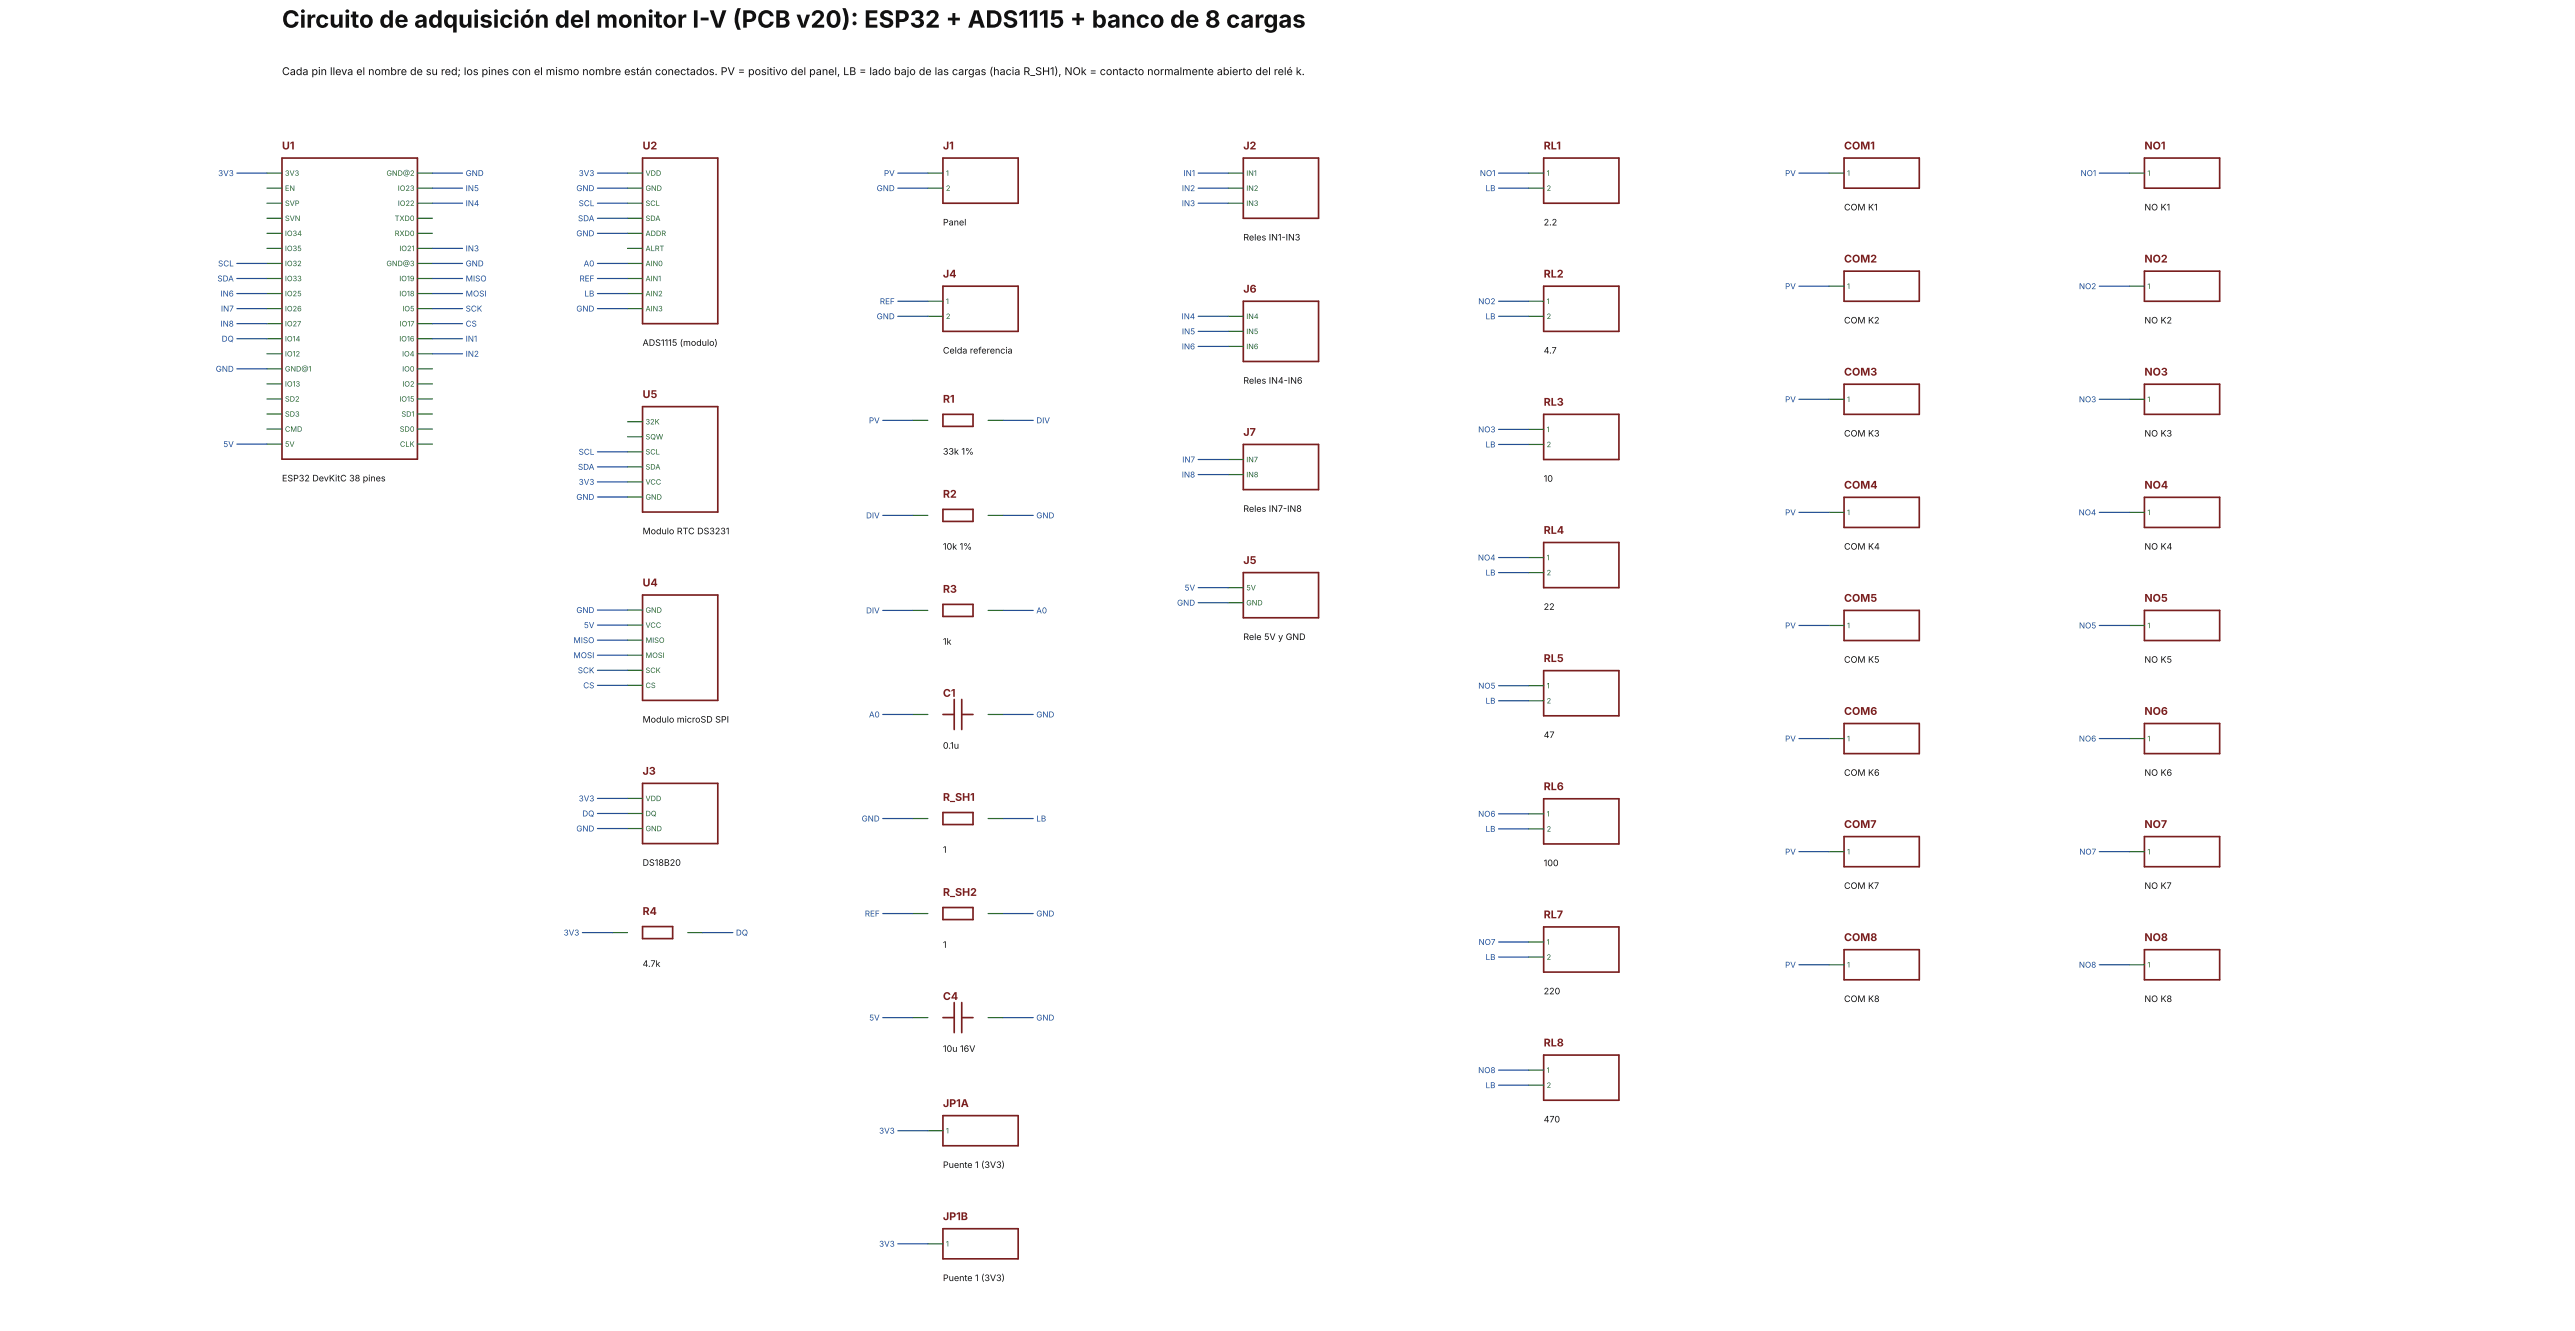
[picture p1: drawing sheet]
<svg xmlns="http://www.w3.org/2000/svg" width="762mm" height="394mm" viewBox="0 0 762 394" stroke-linecap="round" stroke-linejoin="round" font-family="sans-serif">
<defs><g id="words">
<text font-size="7.1" fill="#111" x="83.4" y="8.2">Circuito de adquisición del monitor I-V (PCB v20): ESP32 + ADS1115 + banco de 8 cargas</text>
<text font-size="3.2" fill="#111" x="83.4" y="22.2">Cada pin lleva el nombre de su red; los pines con el mismo nombre están conectados. PV = positivo del panel, LB = lado bajo de las cargas (hacia R_SH1), NOk = contacto normalmente abierto del relé k.</text>
<g font-size="3.2" fill="#7a1f1f">
<text x="83.4" y="44.2">U1</text>
<text x="190.1" y="44.2">U2</text>
<text x="279" y="44.2">J1</text>
<text x="367.9" y="44.2">J2</text>
<text x="456.8" y="44.2">RL1</text>
<text x="545.7" y="44.2">COM1</text>
<text x="634.6" y="44.2">NO1</text>
<text x="545.7" y="77.7">COM2</text>
<text x="634.6" y="77.7">NO2</text>
<text x="279" y="82.1">J4</text>
<text x="456.8" y="82.1">RL2</text>
<text x="367.9" y="86.6">J6</text>
<text x="545.7" y="111.1">COM3</text>
<text x="634.6" y="111.1">NO3</text>
<text x="190.1" y="117.7">U5</text>
<text x="279" y="119.1">R1</text>
<text x="456.8" y="120">RL3</text>
<text x="367.9" y="128.9">J7</text>
<text x="279" y="147.2">R2</text>
<text x="545.7" y="144.6">COM4</text>
<text x="634.6" y="144.6">NO4</text>
<text x="456.8" y="157.9">RL4</text>
<text x="367.9" y="166.8">J5</text>
<text x="190.1" y="173.5">U4</text>
<text x="279" y="175.3">R3</text>
<text x="545.7" y="178">COM5</text>
<text x="634.6" y="178">NO5</text>
<text x="456.8" y="195.8">RL5</text>
<text x="279" y="206.1">C1</text>
<text x="545.7" y="211.5">COM6</text>
<text x="634.6" y="211.5">NO6</text>
<text x="190.1" y="229.2">J3</text>
<text x="456.8" y="233.7">RL6</text>
<text x="279" y="236.9">R_SH1</text>
<text x="545.7" y="244.9">COM7</text>
<text x="634.6" y="244.9">NO7</text>
<text x="279" y="265">R_SH2</text>
<text x="190.1" y="270.6">R4</text>
<text x="456.8" y="271.6">RL7</text>
<text x="545.7" y="278.4">COM8</text>
<text x="634.6" y="278.4">NO8</text>
<text x="279" y="295.8">C4</text>
<text x="456.8" y="309.5">RL8</text>
<text x="279" y="327.5">JP1A</text>
<text x="279" y="360.9">JP1B</text>
</g>
<g font-size="2.6" fill="#111">
<text x="545.7" y="62.2">COM K1</text>
<text x="634.6" y="62.2">NO K1</text>
<text x="279" y="66.7">Panel</text>
<text x="367.9" y="71.1">Reles IN1-IN3</text>
<text x="456.8" y="66.7">2.2</text>
<text x="545.7" y="95.7">COM K2</text>
<text x="634.6" y="95.7">NO K2</text>
<text x="190.1" y="102.3">ADS1115 (modulo)</text>
<text x="279" y="104.6">Celda referencia</text>
<text x="456.8" y="104.6">4.7</text>
<text x="367.9" y="113.5">Reles IN4-IN6</text>
<text x="545.7" y="129.1">COM K3</text>
<text x="634.6" y="129.1">NO K3</text>
<text x="279" y="134.5">33k 1%</text>
<text x="83.4" y="142.4">ESP32 DevKitC 38 pines</text>
<text x="456.8" y="142.5">10</text>
<text x="367.9" y="151.4">Reles IN7-IN8</text>
<text x="190.1" y="158">Modulo RTC DS3231</text>
<text x="279" y="162.6">10k 1%</text>
<text x="545.7" y="162.6">COM K4</text>
<text x="634.6" y="162.6">NO K4</text>
<text x="456.8" y="180.4">22</text>
<text x="279" y="190.7">1k</text>
<text x="367.9" y="189.3">Rele 5V y GND</text>
<text x="545.7" y="196">COM K5</text>
<text x="634.6" y="196">NO K5</text>
<text x="190.1" y="213.7">Modulo microSD SPI</text>
<text x="279" y="221.5">0.1u</text>
<text x="456.8" y="218.3">47</text>
<text x="545.7" y="229.5">COM K6</text>
<text x="634.6" y="229.5">NO K6</text>
<text x="190.1" y="256.1">DS18B20</text>
<text x="279" y="252.2">1</text>
<text x="456.8" y="256.2">100</text>
<text x="545.7" y="262.9">COM K7</text>
<text x="634.6" y="262.9">NO K7</text>
<text x="279" y="280.4">1</text>
<text x="190.1" y="286">4.7k</text>
<text x="456.8" y="294.1">220</text>
<text x="545.7" y="296.4">COM K8</text>
<text x="634.6" y="296.4">NO K8</text>
<text x="279" y="311.1">10u 16V</text>
<text x="456.8" y="332">470</text>
<text x="279" y="345.5">Puente 1 (3V3)</text>
<text x="279" y="378.9">Puente 1 (3V3)</text>
</g>
<g font-size="2.4" fill="#1f4e9c">
<text x="64.6" y="52.1">3V3</text>
<text x="137.8" y="52.1">GND</text>
<text x="171.3" y="52.1">3V3</text>
<text x="261.6" y="52.1">PV</text>
<text x="350.2" y="52.1">IN1</text>
<text x="437.9" y="52.1">NO1</text>
<text x="528.2" y="52.1">PV</text>
<text x="615.7" y="52.1">NO1</text>
<text x="137.8" y="56.5">IN5</text>
<text x="170.5" y="56.5">GND</text>
<text x="259.4" y="56.5">GND</text>
<text x="349.7" y="56.5">IN2</text>
<text x="439.6" y="56.5">LB</text>
<text x="137.8" y="61">IN4</text>
<text x="171" y="65.4">SDA</text>
<text x="171.2" y="61">SCL</text>
<text x="349.7" y="61">IN3</text>
<text x="170.5" y="69.9">GND</text>
<text x="137.8" y="74.3">IN3</text>
<text x="64.3" y="83.3">SDA</text>
<text x="64.5" y="78.8">SCL</text>
<text x="137.8" y="78.8">GND</text>
<text x="137.8" y="83.3">MISO</text>
<text x="171.5" y="83.3">REF</text>
<text x="172.7" y="78.8">A0</text>
<text x="65.2" y="87.7">IN6</text>
<text x="137.8" y="87.7">MOSI</text>
<text x="172.9" y="87.7">LB</text>
<text x="260.4" y="90">REF</text>
<text x="437.4" y="90">NO2</text>
<text x="528.2" y="85.5">PV</text>
<text x="615.2" y="85.5">NO2</text>
<text x="65.4" y="92.2">IN7</text>
<text x="137.8" y="92.2">SCK</text>
<text x="170.5" y="92.2">GND</text>
<text x="259.4" y="94.4">GND</text>
<text x="349.6" y="94.4">IN4</text>
<text x="439.6" y="94.4">LB</text>
<text x="65.2" y="96.6">IN8</text>
<text x="65.6" y="101.1">DQ</text>
<text x="137.8" y="96.6">CS</text>
<text x="137.8" y="101.1">IN1</text>
<text x="349.7" y="98.9">IN5</text>
<text x="137.8" y="105.5">IN2</text>
<text x="349.7" y="103.3">IN6</text>
<text x="63.8" y="110">GND</text>
<text x="528.2" y="119">PV</text>
<text x="615.2" y="119">NO3</text>
<text x="257.1" y="125.2">PV</text>
<text x="306.7" y="125.2">DIV</text>
<text x="437.4" y="127.9">NO3</text>
<text x="66.1" y="132.2">5V</text>
<text x="171.2" y="134.5">SCL</text>
<text x="349.8" y="136.8">IN7</text>
<text x="439.6" y="132.3">LB</text>
<text x="171" y="139">SDA</text>
<text x="171.3" y="143.4">3V3</text>
<text x="349.7" y="141.2">IN8</text>
<text x="170.5" y="147.9">GND</text>
<text x="256.3" y="153.3">DIV</text>
<text x="306.7" y="153.3">GND</text>
<text x="528.2" y="152.4">PV</text>
<text x="615.1" y="152.4">NO4</text>
<text x="437.3" y="165.8">NO4</text>
<text x="439.6" y="170.2">LB</text>
<text x="348.3" y="179.2">GND</text>
<text x="350.5" y="174.7">5V</text>
<text x="170.5" y="181.3">GND</text>
<text x="172.8" y="185.8">5V</text>
<text x="256.3" y="181.4">DIV</text>
<text x="306.7" y="181.4">A0</text>
<text x="528.2" y="185.9">PV</text>
<text x="615.2" y="185.9">NO5</text>
<text x="169.7" y="190.2">MISO</text>
<text x="169.7" y="194.7">MOSI</text>
<text x="171" y="199.1">SCK</text>
<text x="172.6" y="203.6">CS</text>
<text x="437.4" y="203.7">NO5</text>
<text x="439.6" y="208.1">LB</text>
<text x="257.1" y="212.2">A0</text>
<text x="306.7" y="212.2">GND</text>
<text x="528.2" y="219.3">PV</text>
<text x="615.2" y="219.3">NO6</text>
<text x="171.3" y="237">3V3</text>
<text x="170.5" y="245.9">GND</text>
<text x="172.3" y="241.5">DQ</text>
<text x="255" y="243">GND</text>
<text x="306.7" y="243">LB</text>
<text x="437.4" y="241.6">NO6</text>
<text x="439.6" y="246.1">LB</text>
<text x="528.2" y="252.8">PV</text>
<text x="615.3" y="252.8">NO7</text>
<text x="255.9" y="271.1">REF</text>
<text x="306.7" y="271.1">GND</text>
<text x="166.8" y="276.7">3V3</text>
<text x="217.8" y="276.7">DQ</text>
<text x="437.5" y="279.5">NO7</text>
<text x="439.6" y="284">LB</text>
<text x="528.2" y="286.2">PV</text>
<text x="615.2" y="286.2">NO8</text>
<text x="257.2" y="301.9">5V</text>
<text x="306.7" y="301.9">GND</text>
<text x="437.4" y="317.4">NO8</text>
<text x="439.6" y="321.9">LB</text>
<text x="260.1" y="335.3">3V3</text>
<text x="260.1" y="368.8">3V3</text>
</g>
<g font-size="2.2" fill="#2e6b2e">
<text x="84.3" y="52">3V3</text>
<text x="114.4" y="52">GND@2</text>
<text x="191" y="52">VDD</text>
<text x="279.9" y="52">1</text>
<text x="368.8" y="52">IN1</text>
<text x="457.7" y="52">1</text>
<text x="546.6" y="52">1</text>
<text x="635.5" y="52">1</text>
<text x="84.3" y="56.5">EN</text>
<text x="117.7" y="56.5">IO23</text>
<text x="191" y="56.5">GND</text>
<text x="279.9" y="56.5">2</text>
<text x="368.8" y="56.5">IN2</text>
<text x="457.7" y="56.5">2</text>
<text x="84.3" y="60.9">SVP</text>
<text x="84.3" y="65.4">SVN</text>
<text x="116.8" y="65.4">TXD0</text>
<text x="117.7" y="60.9">IO22</text>
<text x="191" y="60.9">SCL</text>
<text x="191" y="65.4">SDA</text>
<text x="368.8" y="60.9">IN3</text>
<text x="84.3" y="69.8">IO34</text>
<text x="116.8" y="69.8">RXD0</text>
<text x="191" y="69.8">ADDR</text>
<text x="84.3" y="74.3">IO35</text>
<text x="118.2" y="74.3">IO21</text>
<text x="191" y="74.3">ALRT</text>
<text x="84.3" y="78.7">IO32</text>
<text x="84.3" y="83.2">IO33</text>
<text x="114.3" y="78.7">GND@3</text>
<text x="118.2" y="83.2">IO19</text>
<text x="191" y="78.7">AIN0</text>
<text x="191" y="83.2">AIN1</text>
<text x="84.3" y="87.6">IO25</text>
<text x="118.2" y="87.6">IO18</text>
<text x="191" y="87.6">AIN2</text>
<text x="279.9" y="89.9">1</text>
<text x="457.7" y="89.9">1</text>
<text x="546.6" y="85.5">1</text>
<text x="635.5" y="85.5">1</text>
<text x="84.3" y="92.1">IO26</text>
<text x="119.1" y="92.1">IO5</text>
<text x="191" y="92.1">AIN3</text>
<text x="279.9" y="94.4">2</text>
<text x="368.8" y="94.4">IN4</text>
<text x="457.7" y="94.4">2</text>
<text x="84.3" y="96.5">IO27</text>
<text x="84.3" y="101">IO14</text>
<text x="118.2" y="101">IO16</text>
<text x="118.3" y="96.5">IO17</text>
<text x="368.8" y="98.8">IN5</text>
<text x="84.3" y="105.4">IO12</text>
<text x="119" y="105.4">IO4</text>
<text x="368.8" y="103.3">IN6</text>
<text x="84.3" y="109.9">GND@1</text>
<text x="119" y="109.9">IO0</text>
<text x="84.3" y="114.3">IO13</text>
<text x="84.3" y="118.8">SD2</text>
<text x="118.2" y="118.8">IO15</text>
<text x="119.1" y="114.3">IO2</text>
<text x="546.6" y="118.9">1</text>
<text x="635.5" y="118.9">1</text>
<text x="84.3" y="123.3">SD3</text>
<text x="118.8" y="123.3">SD1</text>
<text x="191" y="125.5">32K</text>
<text x="84.3" y="127.7">CMD</text>
<text x="118.3" y="127.7">SD0</text>
<text x="191" y="130">SQW</text>
<text x="457.7" y="127.8">1</text>
<text x="84.3" y="132.2">5V</text>
<text x="118.4" y="132.2">CLK</text>
<text x="191" y="134.4">SCL</text>
<text x="368.8" y="136.7">IN7</text>
<text x="457.7" y="132.3">2</text>
<text x="191" y="138.9">SDA</text>
<text x="191" y="143.3">VCC</text>
<text x="368.8" y="141.2">IN8</text>
<text x="191" y="147.8">GND</text>
<text x="546.6" y="152.4">1</text>
<text x="635.5" y="152.4">1</text>
<text x="457.7" y="165.7">1</text>
<text x="457.7" y="170.2">2</text>
<text x="368.8" y="174.6">5V</text>
<text x="368.8" y="179.1">GND</text>
<text x="191" y="181.2">GND</text>
<text x="191" y="185.7">VCC</text>
<text x="546.6" y="185.8">1</text>
<text x="635.5" y="185.8">1</text>
<text x="191" y="190.2">MISO</text>
<text x="191" y="194.6">MOSI</text>
<text x="191" y="199.1">SCK</text>
<text x="191" y="203.5">CS</text>
<text x="457.7" y="203.6">1</text>
<text x="457.7" y="208.1">2</text>
<text x="546.6" y="219.3">1</text>
<text x="635.5" y="219.3">1</text>
<text x="191" y="237">VDD</text>
<text x="191" y="241.4">DQ</text>
<text x="191" y="245.9">GND</text>
<text x="457.7" y="241.5">1</text>
<text x="457.7" y="246">2</text>
<text x="546.6" y="252.7">1</text>
<text x="635.5" y="252.7">1</text>
<text x="457.7" y="279.4">1</text>
<text x="457.7" y="283.9">2</text>
<text x="546.6" y="286.2">1</text>
<text x="635.5" y="286.2">1</text>
<text x="457.7" y="317.3">1</text>
<text x="457.7" y="321.8">2</text>
<text x="279.9" y="335.2">1</text>
<text x="279.9" y="368.7">1</text>
</g>
</g></defs>
<g fill="none" stroke="#7a1f1f" stroke-width=".49">
<path d="M83.4 46.8h40.1v89h-40.1zM190.1 46.8h22.3v48.9h-22.3zM279 46.8h22.3v13.3h-22.3zM367.9 46.8h22.3v17.8h-22.3zM456.8 46.8h22.3v13.3h-22.3zM545.7 46.8h22.3v8.9h-22.3zM634.6 46.8h22.2v8.9h-22.2zM279 84.7h22.3v13.3h-22.3zM367.9 89.1h22.3v17.8h-22.3zM456.8 84.7h22.3v13.3h-22.3zM545.7 80.2h22.3v8.9h-22.3zM634.6 80.2h22.2v8.9h-22.2z"/>
<path d="M545.7 113.7h22.3v8.9h-22.3zM634.6 113.7h22.2v8.9h-22.2zM190.1 120.3h22.3v31.2h-22.3zM279 122.6h8.9v3.5h-8.9zM367.9 131.5h22.3v13.3h-22.3zM456.8 122.6h22.3v13.3h-22.3zM279 150.7h8.9v3.5h-8.9zM545.7 147.1h22.3v8.9h-22.3zM634.6 147.1h22.2v8.9h-22.2zM190.1 176h22.3v31.2h-22.3zM279 178.8h8.9v3.5h-8.9zM367.9 169.4h22.3v13.3h-22.3z"/>
<path d="M456.8 160.5h22.3v13.3h-22.3zM456.8 198.4h22.3v13.3h-22.3zM545.7 180.6h22.3v8.9h-22.3zM634.6 180.6h22.2v8.9h-22.2zM279 211.3h3.4M282.4 206.9v8.9M284.6 206.9v8.9M284.6 211.3h3.3M545.7 214h22.3v8.9h-22.3zM634.6 214h22.2v8.9h-22.2zM190.1 231.7h22.3v17.8h-22.3zM456.8 236.3h22.3v13.3h-22.3z"/>
<path d="M279 240.3h8.9v3.6h-8.9zM545.7 247.5h22.3v8.9h-22.3zM634.6 247.5h22.2v8.9h-22.2zM190.1 274.1h9v3.5h-9zM279 268.4h8.9v3.6h-8.9zM456.8 274.2h22.3v13.3h-22.3zM282.4 296.5v9M284.6 296.5v9M545.7 280.9h22.3v8.9h-22.3zM634.6 280.9h22.2v8.9h-22.2zM279 301h3.4M284.6 301h3.3"/>
<path d="M456.8 312.1h22.3v13.3h-22.3zM279 330h22.3v8.9h-22.3zM279 363.5h22.3v8.9h-22.3z"/>
</g>
<g fill="none" stroke="#2e6b2e" stroke-width=".35">
<path d="M79 51.2h4.4M79 55.7h4.4M123.5 51.2h4.5M123.5 55.7h4.5M185.7 51.2h4.4M185.7 55.7h4.4M274.6 51.2h4.4M274.6 55.7h4.4M363.5 51.2h4.4M363.5 55.7h4.4M452.4 51.2h4.4M452.4 55.7h4.4"/>
<path d="M541.2 51.2h4.5M630.1 51.2h4.5M79 60.1h4.4M79 64.6h4.4M79 69h4.4M79 73.5h4.4M79 77.9h4.4M123.5 60.1h4.5M123.5 64.6h4.5M123.5 69h4.5M123.5 73.5h4.5M123.5 77.9h4.5"/>
<path d="M185.7 60.1h4.4M185.7 64.6h4.4M185.7 69h4.4M185.7 73.5h4.4M185.7 77.9h4.4M363.5 60.1h4.4M79 82.4h4.4M79 86.8h4.4M79 91.3h4.4M79 95.7h4.4M123.5 82.4h4.5M123.5 86.8h4.5"/>
<path d="M123.5 91.3h4.5M123.5 95.7h4.5M185.7 82.4h4.4M185.7 86.8h4.4M185.7 91.3h4.4M274.6 89.1h4.4M274.6 93.6h4.4M363.5 93.6h4.4M363.5 98h4.4M452.4 89.1h4.4M452.4 93.6h4.4M541.2 84.7h4.5"/>
<path d="M630.1 84.7h4.5M79 100.2h4.4M79 104.6h4.4M79 109.1h4.4M79 113.6h4.4M79 118h4.4M123.5 100.2h4.5M123.5 104.6h4.5M123.5 109.1h4.5M123.5 113.6h4.5M123.5 118h4.5M363.5 102.5h4.4"/>
<path d="M541.2 118.1h4.5M630.1 118.1h4.5M79 122.5h4.4M79 126.9h4.4M79 131.4h4.4M123.5 122.5h4.5M123.5 126.9h4.5M123.5 131.4h4.5M185.7 124.7h4.4M185.7 129.2h4.4M185.7 133.6h4.4M185.7 138.1h4.4"/>
<path d="M270.1 124.3h4.5M292.4 124.3h4.4M363.5 135.9h4.4M452.4 127h4.4M452.4 131.5h4.4M185.7 142.5h4.4M185.7 147h4.4M270.1 152.5h4.5M292.4 152.5h4.4M363.5 140.4h4.4M541.2 151.6h4.5M630.1 151.6h4.5"/>
<path d="M363.5 173.8h4.4M363.5 178.3h4.4M452.4 164.9h4.4M452.4 169.4h4.4M185.7 180.5h4.4M185.7 184.9h4.4M185.7 189.4h4.4M185.7 193.8h4.4M185.7 198.3h4.4M270.1 180.6h4.5M292.4 180.6h4.4M541.2 185h4.5"/>
<path d="M630.1 185h4.5M185.7 202.7h4.4M270.1 211.3h4.5M292.4 211.3h4.4M452.4 202.8h4.4M452.4 207.3h4.4M541.2 218.5h4.5M630.1 218.5h4.5M185.7 236.2h4.4M185.7 240.6h4.4M185.7 245.1h4.4M270.1 242.1h4.5"/>
<path d="M292.4 242.1h4.4M452.4 240.7h4.4M452.4 245.2h4.4M541.2 251.9h4.5M630.1 251.9h4.5M181.2 275.9h4.5M203.5 275.9h4.5M270.1 270.2h4.5M292.4 270.2h4.4M452.4 278.6h4.4M452.4 283.1h4.4M541.2 285.4h4.5"/>
<path d="M630.1 285.4h4.5M270.1 301h4.5M292.4 301h4.4M452.4 316.5h4.4M274.6 334.5h4.4M452.4 321h4.4M274.6 367.9h4.4"/>
</g>
<g fill="none" stroke="#1f4e9c" stroke-width=".35">
<path d="M70.1 51.2h8.9M128 51.2h8.9M128 55.7h8.9M176.8 51.2h8.9M176.8 55.7h8.9M265.7 51.2h8.9M265.7 55.7h8.9M354.6 51.2h8.9M354.6 55.7h8.9M443.4 51.2h9M443.4 55.7h9M532.3 51.2h8.9"/>
<path d="M621.2 51.2h8.9M70.1 77.9h8.9M128 77.9h8.9M128 60.1h8.9M128 73.5h8.9M176.8 77.9h8.9M176.8 60.1h8.9M176.8 64.6h8.9M176.8 69h8.9M354.6 60.1h8.9M70.1 82.4h8.9M70.1 86.8h8.9"/>
<path d="M70.1 91.3h8.9M70.1 95.7h8.9M128 82.4h8.9M128 86.8h8.9M128 91.3h8.9M128 95.7h8.9M176.8 82.4h8.9M176.8 86.8h8.9M176.8 91.3h8.9M265.7 89.1h8.9M265.7 93.6h8.9M354.6 93.6h8.9"/>
<path d="M354.6 98h8.9M443.4 89.1h9M443.4 93.6h9M532.3 84.7h8.9M621.2 84.7h8.9M70.1 100.2h8.9M70.1 109.1h8.9M128 100.2h8.9M128 104.6h8.9M354.6 102.5h8.9M532.3 118.1h8.9M621.2 118.1h8.9"/>
<path d="M70.1 131.4h8.9M176.8 133.6h8.9M176.8 138.1h8.9M261.2 124.3h8.9M296.8 124.3h9M354.6 135.9h8.9M443.4 127h9M443.4 131.5h9M176.8 142.5h8.9M176.8 147h8.9M261.2 152.5h8.9M296.8 152.5h9"/>
<path d="M354.6 140.4h8.9M532.3 151.6h8.9M621.2 151.6h8.9M354.6 173.8h8.9M354.6 178.3h8.9M443.4 164.9h9M443.4 169.4h9M176.8 180.5h8.9M176.8 184.9h8.9M176.8 189.4h8.9M176.8 193.8h8.9M176.8 198.3h8.9"/>
<path d="M261.2 180.6h8.9M296.8 180.6h9M532.3 185h8.9M621.2 185h8.9M176.8 202.7h8.9M261.2 211.3h8.9M296.8 211.3h9M443.4 202.8h9M443.4 207.3h9M532.3 218.5h8.9M621.2 218.5h8.9M176.8 236.2h8.9"/>
<path d="M176.8 240.6h8.9M176.8 245.1h8.9M261.2 242.1h8.9M296.8 242.1h9M443.4 240.7h9M443.4 245.2h9M532.3 251.9h8.9M621.2 251.9h8.9M172.3 275.9h8.9M208 275.9h8.9M261.2 270.2h8.9M296.8 270.2h9"/>
<path d="M443.4 278.6h9M443.4 283.1h9M532.3 285.4h8.9M621.2 285.4h8.9M261.2 301h8.9M296.8 301h9M443.4 316.5h9M265.7 334.5h8.9M443.4 321h9M265.7 367.9h8.9"/>
</g>
<use href="#words"/>
</svg>
